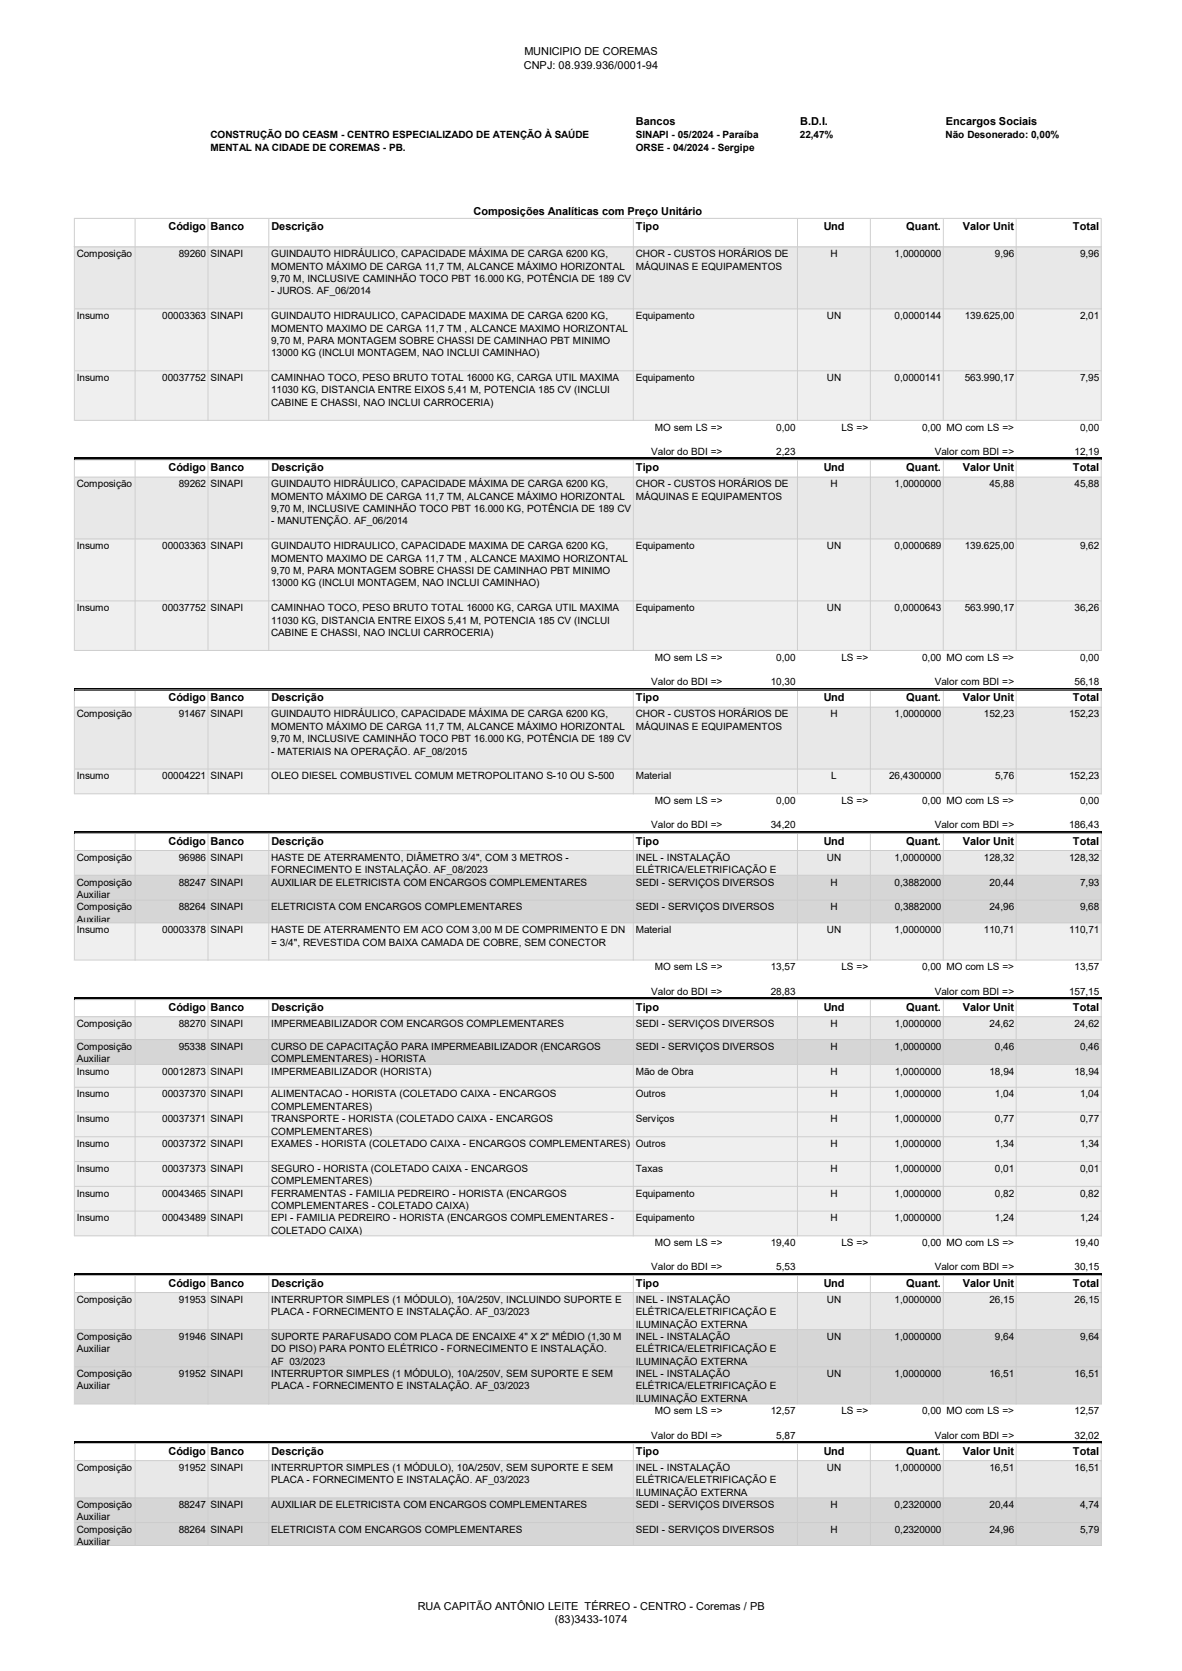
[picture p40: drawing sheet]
<svg xmlns="http://www.w3.org/2000/svg" width="210mm" height="297mm" viewBox="0 0 210 297" stroke-linecap="round" stroke-linejoin="round" font-family="sans-serif">
<defs><g id="words">
<g font-size="1.9">
<text x="93.2" y="9.8">MUNICIPIO DE COREMAS</text>
<text x="93.1" y="12.2">CNPJ: 08.939.936/0001-94</text>
<text x="113" y="22.2">Bancos</text>
<text x="142.2" y="22.2">B.D.I.</text>
<text x="168.1" y="22.2">Encargos Sociais</text>
<text x="29.9" y="40.9">Código Banco</text>
<text x="48.2" y="40.9">Descrição</text>
<text x="84.2" y="38.2">Composições Analíticas com Preço Unitário</text>
<text x="113" y="40.9">Tipo</text>
<text x="146.3" y="40.9">Und</text>
<text x="161" y="40.9">Quant.</text>
<text x="171.1" y="40.9">Valor Unit</text>
<text x="190.6" y="40.9">Total</text>
<text x="29.9" y="83.8">Código Banco</text>
<text x="48.2" y="83.8">Descrição</text>
<text x="113" y="83.8">Tipo</text>
<text x="146.3" y="83.8">Und</text>
<text x="161" y="83.8">Quant.</text>
<text x="171.1" y="83.8">Valor Unit</text>
<text x="190.6" y="83.8">Total</text>
<text x="29.9" y="124.7">Código Banco</text>
<text x="48.2" y="124.7">Descrição</text>
<text x="113" y="124.7">Tipo</text>
<text x="146.3" y="124.7">Und</text>
<text x="161" y="124.7">Quant.</text>
<text x="171.1" y="124.7">Valor Unit</text>
<text x="190.6" y="124.7">Total</text>
<text x="29.9" y="150.2">Código Banco</text>
<text x="48.2" y="150.2">Descrição</text>
<text x="113" y="150.2">Tipo</text>
<text x="146.3" y="150.2">Und</text>
<text x="161" y="150.2">Quant.</text>
<text x="171.1" y="150.2">Valor Unit</text>
<text x="190.6" y="150.2">Total</text>
<text x="29.9" y="179.7">Código Banco</text>
<text x="48.2" y="179.7">Descrição</text>
<text x="113" y="179.7">Tipo</text>
<text x="146.3" y="179.7">Und</text>
<text x="161" y="179.7">Quant.</text>
<text x="171.1" y="179.7">Valor Unit</text>
<text x="190.6" y="179.7">Total</text>
<text x="29.9" y="228.7">Código Banco</text>
<text x="48.2" y="228.7">Descrição</text>
<text x="113" y="228.7">Tipo</text>
<text x="146.3" y="228.7">Und</text>
<text x="161" y="228.7">Quant.</text>
<text x="171.1" y="228.7">Valor Unit</text>
<text x="190.6" y="228.7">Total</text>
<text x="29.9" y="258.6">Código Banco</text>
<text x="48.2" y="258.6">Descrição</text>
<text x="113" y="258.6">Tipo</text>
<text x="146.3" y="258.6">Und</text>
<text x="161" y="258.6">Quant.</text>
<text x="171.1" y="258.6">Valor Unit</text>
<text x="190.6" y="258.6">Total</text>
<text x="74.2" y="286.1">RUA CAPITÃO ANTÔNIO LEITE TÉRREO - CENTRO - Coremas / PB</text>
<text x="98.6" y="288.5">(83)3433-1074</text>
</g>
<g font-size="1.8">
<text x="37.4" y="24.6">CONSTRUÇÃO DO CEASM - CENTRO ESPECIALIZADO DE ATENÇÃO À SAÚDE</text>
<text x="37.4" y="26.9">MENTAL NA CIDADE DE COREMAS - PB.</text>
<text x="112.9" y="24.6">SINAPI - 05/2024 - Paraíba</text>
<text x="112.9" y="26.9">ORSE - 04/2024 - Sergipe</text>
<text x="142.1" y="24.6">22,47%</text>
<text x="168" y="24.6">Não Desonerado: 0,00%</text>
<text x="13.6" y="45.7">Composição</text>
<text x="31.7" y="45.7">89260 SINAPI</text>
<text x="48.2" y="45.7">GUINDAUTO HIDRÁULICO, CAPACIDADE MÁXIMA DE CARGA 6200 KG,</text>
<text x="48.2" y="47.9">MOMENTO MÁXIMO DE CARGA 11,7 TM, ALCANCE MÁXIMO HORIZONTAL</text>
<text x="112.9" y="45.7">CHOR - CUSTOS HORÁRIOS DE</text>
<text x="112.9" y="47.9">MÁQUINAS E EQUIPAMENTOS</text>
<text x="147.6" y="45.7">H</text>
<text x="159" y="45.7">1,0000000</text>
<text x="176.8" y="45.7">9,96</text>
<text x="191.9" y="45.7">9,96</text>
<text x="48.2" y="50.1">9,70 M, INCLUSIVE CAMINHÃO TOCO PBT 16.000 KG, POTÊNCIA DE 189 CV</text>
<text x="48.2" y="52.3">- JUROS. AF_06/2014</text>
<text x="13.6" y="56.7">Insumo</text>
<text x="28.8" y="56.7">00003363 SINAPI</text>
<text x="48.2" y="56.7">GUINDAUTO HIDRAULICO, CAPACIDADE MAXIMA DE CARGA 6200 KG,</text>
<text x="48.2" y="58.9">MOMENTO MAXIMO DE CARGA 11,7 TM , ALCANCE MAXIMO HORIZONTAL</text>
<text x="112.9" y="56.7">Equipamento</text>
<text x="146.9" y="56.7">UN</text>
<text x="159" y="56.7">0,0000144</text>
<text x="171.4" y="56.7">139.625,00</text>
<text x="191.9" y="56.7">2,01</text>
<text x="48.2" y="61.1">9,70 M, PARA MONTAGEM SOBRE CHASSI DE CAMINHAO PBT MINIMO</text>
<text x="48.2" y="63.3">13000 KG (INCLUI MONTAGEM, NAO INCLUI CAMINHAO)</text>
<text x="13.6" y="67.7">Insumo</text>
<text x="28.8" y="67.7">00037752 SINAPI</text>
<text x="48.2" y="67.7">CAMINHAO TOCO, PESO BRUTO TOTAL 16000 KG, CARGA UTIL MAXIMA</text>
<text x="48.2" y="69.9">11030 KG, DISTANCIA ENTRE EIXOS 5,41 M, POTENCIA 185 CV (INCLUI</text>
<text x="112.9" y="67.7">Equipamento</text>
<text x="146.9" y="67.7">UN</text>
<text x="159" y="67.7">0,0000141</text>
<text x="171.4" y="67.7">563.990,17</text>
<text x="191.9" y="67.7">7,95</text>
<text x="48.2" y="72.1">CABINE E CHASSI, NAO INCLUI CARROCERIA)</text>
<text x="116.4" y="76.5">MO sem LS =&gt;</text>
<text x="137.9" y="76.5">0,00</text>
<text x="149.5" y="76.5">LS =&gt;</text>
<text x="163.8" y="76.5">0,00 MO com LS =&gt;</text>
<text x="191.9" y="76.5">0,00</text>
<text x="115.7" y="80.9">Valor do BDI =&gt;</text>
<text x="137.9" y="80.9">2,23</text>
<text x="166.1" y="80.9">Valor com BDI =&gt;</text>
<text x="190.9" y="80.9">12,19</text>
<text x="13.6" y="86.6">Composição</text>
<text x="31.7" y="86.6">89262 SINAPI</text>
<text x="48.2" y="86.6">GUINDAUTO HIDRÁULICO, CAPACIDADE MÁXIMA DE CARGA 6200 KG,</text>
<text x="48.2" y="88.8">MOMENTO MÁXIMO DE CARGA 11,7 TM, ALCANCE MÁXIMO HORIZONTAL</text>
<text x="112.9" y="86.6">CHOR - CUSTOS HORÁRIOS DE</text>
<text x="112.9" y="88.8">MÁQUINAS E EQUIPAMENTOS</text>
<text x="147.6" y="86.6">H</text>
<text x="159" y="86.6">1,0000000</text>
<text x="175.8" y="86.6">45,88</text>
<text x="190.9" y="86.6">45,88</text>
<text x="48.2" y="91">9,70 M, INCLUSIVE CAMINHÃO TOCO PBT 16.000 KG, POTÊNCIA DE 189 CV</text>
<text x="48.2" y="93.2">- MANUTENÇÃO. AF_06/2014</text>
<text x="13.6" y="97.6">Insumo</text>
<text x="28.8" y="97.6">00003363 SINAPI</text>
<text x="48.2" y="97.6">GUINDAUTO HIDRAULICO, CAPACIDADE MAXIMA DE CARGA 6200 KG,</text>
<text x="48.2" y="99.8">MOMENTO MAXIMO DE CARGA 11,7 TM , ALCANCE MAXIMO HORIZONTAL</text>
<text x="112.9" y="97.6">Equipamento</text>
<text x="146.9" y="97.6">UN</text>
<text x="159" y="97.6">0,0000689</text>
<text x="171.4" y="97.6">139.625,00</text>
<text x="191.9" y="97.6">9,62</text>
<text x="48.2" y="102">9,70 M, PARA MONTAGEM SOBRE CHASSI DE CAMINHAO PBT MINIMO</text>
<text x="48.2" y="104.2">13000 KG (INCLUI MONTAGEM, NAO INCLUI CAMINHAO)</text>
<text x="13.6" y="108.6">Insumo</text>
<text x="28.8" y="108.6">00037752 SINAPI</text>
<text x="48.2" y="108.6">CAMINHAO TOCO, PESO BRUTO TOTAL 16000 KG, CARGA UTIL MAXIMA</text>
<text x="48.2" y="110.8">11030 KG, DISTANCIA ENTRE EIXOS 5,41 M, POTENCIA 185 CV (INCLUI</text>
<text x="48.2" y="113">CABINE E CHASSI, NAO INCLUI CARROCERIA)</text>
<text x="112.9" y="108.6">Equipamento</text>
<text x="146.9" y="108.6">UN</text>
<text x="159" y="108.6">0,0000643</text>
<text x="171.4" y="108.6">563.990,17</text>
<text x="190.9" y="108.6">36,26</text>
<text x="116.4" y="117.4">MO sem LS =&gt;</text>
<text x="137.9" y="117.4">0,00</text>
<text x="149.5" y="117.4">LS =&gt;</text>
<text x="163.8" y="117.4">0,00 MO com LS =&gt;</text>
<text x="191.9" y="117.4">0,00</text>
<text x="115.7" y="121.8">Valor do BDI =&gt;</text>
<text x="137" y="121.8">10,30</text>
<text x="166.1" y="121.8">Valor com BDI =&gt;</text>
<text x="190.9" y="121.8">56,18</text>
<text x="13.6" y="127.5">Composição</text>
<text x="31.7" y="127.5">91467 SINAPI</text>
<text x="48.2" y="127.5">GUINDAUTO HIDRÁULICO, CAPACIDADE MÁXIMA DE CARGA 6200 KG,</text>
<text x="48.2" y="129.7">MOMENTO MÁXIMO DE CARGA 11,7 TM, ALCANCE MÁXIMO HORIZONTAL</text>
<text x="48.2" y="131.9">9,70 M, INCLUSIVE CAMINHÃO TOCO PBT 16.000 KG, POTÊNCIA DE 189 CV</text>
<text x="112.9" y="127.5">CHOR - CUSTOS HORÁRIOS DE</text>
<text x="112.9" y="129.7">MÁQUINAS E EQUIPAMENTOS</text>
<text x="147.6" y="127.5">H</text>
<text x="159" y="127.5">1,0000000</text>
<text x="174.8" y="127.5">152,23</text>
<text x="189.9" y="127.5">152,23</text>
<text x="48.2" y="134.1">- MATERIAIS NA OPERAÇÃO. AF_08/2015</text>
<text x="13.6" y="138.5">Insumo</text>
<text x="28.8" y="138.5">00004221 SINAPI</text>
<text x="48.2" y="138.5">OLEO DIESEL COMBUSTIVEL COMUM METROPOLITANO S-10 OU S-500</text>
<text x="112.9" y="138.5">Material</text>
<text x="116.4" y="142.9">MO sem LS =&gt;</text>
<text x="137.9" y="142.9">0,00</text>
<text x="147.7" y="138.5">L</text>
<text x="149.5" y="142.9">LS =&gt;</text>
<text x="158" y="138.5">26,4300000</text>
<text x="163.8" y="142.9">0,00 MO com LS =&gt;</text>
<text x="176.8" y="138.5">5,76</text>
<text x="189.9" y="138.5">152,23</text>
<text x="191.9" y="142.9">0,00</text>
<text x="115.7" y="147.2">Valor do BDI =&gt;</text>
<text x="137" y="147.2">34,20</text>
<text x="166.1" y="147.2">Valor com BDI =&gt;</text>
<text x="190" y="147.2">186,43</text>
<text x="13.6" y="153">Composição</text>
<text x="31.7" y="153">96986 SINAPI</text>
<text x="48.2" y="153">HASTE DE ATERRAMENTO, DIÂMETRO 3/4&quot;, COM 3 METROS -</text>
<text x="48.2" y="155.2">FORNECIMENTO E INSTALAÇÃO. AF_08/2023</text>
<text x="112.9" y="153">INEL - INSTALAÇÃO</text>
<text x="112.9" y="155.2">ELÉTRICA/ELETRIFICAÇÃO E</text>
<text x="146.9" y="153">UN</text>
<text x="159" y="153">1,0000000</text>
<text x="174.8" y="153">128,32</text>
<text x="189.9" y="153">128,32</text>
<text x="13.6" y="157.4">Composição</text>
<text x="13.6" y="159.6">Auxiliar</text>
<text x="13.6" y="161.8">Composição</text>
<text x="31.8" y="157.4">88247 SINAPI</text>
<text x="31.8" y="161.8">88264 SINAPI</text>
<text x="48.2" y="157.4">AUXILIAR DE ELETRICISTA COM ENCARGOS COMPLEMENTARES</text>
<text x="48.2" y="161.8">ELETRICISTA COM ENCARGOS COMPLEMENTARES</text>
<text x="112.9" y="161.8">SEDI - SERVIÇOS DIVERSOS</text>
<text x="112.9" y="157.4">SEDI - SERVIÇOS DIVERSOS</text>
<text x="147.6" y="161.8">H</text>
<text x="147.6" y="157.4">H</text>
<text x="159" y="157.4">0,3882000</text>
<text x="159" y="161.8">0,3882000</text>
<text x="175.8" y="161.8">24,96</text>
<text x="175.8" y="157.4">20,44</text>
<text x="191.9" y="161.8">9,68</text>
<text x="191.9" y="157.4">7,93</text>
<text x="13.6" y="164">Auxiliar</text>
<text x="13.6" y="165.9">Insumo</text>
<text x="28.8" y="165.9">00003378 SINAPI</text>
<text x="48.2" y="165.9">HASTE DE ATERRAMENTO EM ACO COM 3,00 M DE COMPRIMENTO E DN</text>
<text x="112.9" y="165.9">Material</text>
<text x="146.9" y="165.9">UN</text>
<text x="159" y="165.9">1,0000000</text>
<text x="174.8" y="165.9">110,71</text>
<text x="189.9" y="165.9">110,71</text>
<text x="48.2" y="168.1">= 3/4&quot;, REVESTIDA COM BAIXA CAMADA DE COBRE, SEM CONECTOR</text>
<text x="116.4" y="172.5">MO sem LS =&gt;</text>
<text x="136.9" y="172.5">13,57</text>
<text x="149.5" y="172.5">LS =&gt;</text>
<text x="163.8" y="172.5">0,00 MO com LS =&gt;</text>
<text x="190.9" y="172.5">13,57</text>
<text x="115.7" y="176.8">Valor do BDI =&gt;</text>
<text x="137" y="176.8">28,83</text>
<text x="166.1" y="176.8">Valor com BDI =&gt;</text>
<text x="190" y="176.8">157,15</text>
<text x="13.6" y="182.5">Composição</text>
<text x="31.7" y="182.5">88270 SINAPI</text>
<text x="48.2" y="182.5">IMPERMEABILIZADOR COM ENCARGOS COMPLEMENTARES</text>
<text x="112.9" y="182.5">SEDI - SERVIÇOS DIVERSOS</text>
<text x="147.6" y="182.5">H</text>
<text x="159" y="182.5">1,0000000</text>
<text x="175.8" y="182.5">24,62</text>
<text x="190.9" y="182.5">24,62</text>
<text x="13.6" y="186.6">Composição</text>
<text x="13.6" y="188.8">Auxiliar</text>
<text x="13.6" y="191">Insumo</text>
<text x="28.8" y="191">00012873 SINAPI</text>
<text x="31.8" y="186.6">95338 SINAPI</text>
<text x="48.2" y="191">IMPERMEABILIZADOR (HORISTA)</text>
<text x="48.2" y="186.6">CURSO DE CAPACITAÇÃO PARA IMPERMEABILIZADOR (ENCARGOS</text>
<text x="48.2" y="188.8">COMPLEMENTARES) - HORISTA</text>
<text x="112.9" y="191">Mão de Obra</text>
<text x="112.9" y="186.6">SEDI - SERVIÇOS DIVERSOS</text>
<text x="147.6" y="191">H</text>
<text x="147.6" y="186.6">H</text>
<text x="159" y="186.6">1,0000000</text>
<text x="159" y="191">1,0000000</text>
<text x="175.8" y="191">18,94</text>
<text x="176.8" y="186.6">0,46</text>
<text x="190.9" y="191">18,94</text>
<text x="191.9" y="186.6">0,46</text>
<text x="13.6" y="195.1">Insumo</text>
<text x="28.8" y="195.1">00037370 SINAPI</text>
<text x="48.2" y="195.1">ALIMENTACAO - HORISTA (COLETADO CAIXA - ENCARGOS</text>
<text x="48.2" y="197.3">COMPLEMENTARES)</text>
<text x="112.9" y="195.1">Outros</text>
<text x="147.6" y="195.1">H</text>
<text x="159" y="195.1">1,0000000</text>
<text x="176.8" y="195.1">1,04</text>
<text x="191.9" y="195.1">1,04</text>
<text x="13.6" y="199.5">Insumo</text>
<text x="13.6" y="203.9">Insumo</text>
<text x="28.8" y="199.5">00037371 SINAPI</text>
<text x="28.8" y="203.9">00037372 SINAPI</text>
<text x="48.2" y="199.5">TRANSPORTE - HORISTA (COLETADO CAIXA - ENCARGOS</text>
<text x="48.2" y="203.9">EXAMES - HORISTA (COLETADO CAIXA - ENCARGOS COMPLEMENTARES)</text>
<text x="48.2" y="201.7">COMPLEMENTARES)</text>
<text x="112.9" y="199.5">Serviços</text>
<text x="112.9" y="203.9">Outros</text>
<text x="147.6" y="199.5">H</text>
<text x="147.6" y="203.9">H</text>
<text x="159" y="199.5">1,0000000</text>
<text x="159" y="203.9">1,0000000</text>
<text x="176.8" y="199.5">0,77</text>
<text x="176.8" y="203.9">1,34</text>
<text x="191.9" y="199.5">0,77</text>
<text x="191.9" y="203.9">1,34</text>
<text x="13.6" y="208.3">Insumo</text>
<text x="28.8" y="208.3">00037373 SINAPI</text>
<text x="48.2" y="208.3">SEGURO - HORISTA (COLETADO CAIXA - ENCARGOS</text>
<text x="112.9" y="208.3">Taxas</text>
<text x="147.6" y="208.3">H</text>
<text x="159" y="208.3">1,0000000</text>
<text x="176.8" y="208.3">0,01</text>
<text x="191.9" y="208.3">0,01</text>
<text x="13.6" y="212.7">Insumo</text>
<text x="28.8" y="212.7">00043465 SINAPI</text>
<text x="48.2" y="212.7">FERRAMENTAS - FAMILIA PEDREIRO - HORISTA (ENCARGOS</text>
<text x="48.2" y="210.5">COMPLEMENTARES)</text>
<text x="48.2" y="214.9">COMPLEMENTARES - COLETADO CAIXA)</text>
<text x="112.9" y="212.7">Equipamento</text>
<text x="147.6" y="212.7">H</text>
<text x="159" y="212.7">1,0000000</text>
<text x="176.8" y="212.7">0,82</text>
<text x="191.9" y="212.7">0,82</text>
<text x="13.6" y="217.1">Insumo</text>
<text x="28.8" y="217.1">00043489 SINAPI</text>
<text x="48.2" y="217.1">EPI - FAMILIA PEDREIRO - HORISTA (ENCARGOS COMPLEMENTARES -</text>
<text x="48.2" y="219.3">COLETADO CAIXA)</text>
<text x="112.9" y="217.1">Equipamento</text>
<text x="116.4" y="221.5">MO sem LS =&gt;</text>
<text x="136.9" y="221.5">19,40</text>
<text x="147.6" y="217.1">H</text>
<text x="149.5" y="221.5">LS =&gt;</text>
<text x="159" y="217.1">1,0000000</text>
<text x="163.8" y="221.5">0,00 MO com LS =&gt;</text>
<text x="176.8" y="217.1">1,24</text>
<text x="190.9" y="221.5">19,40</text>
<text x="191.9" y="217.1">1,24</text>
<text x="115.7" y="225.8">Valor do BDI =&gt;</text>
<text x="137.9" y="225.8">5,53</text>
<text x="166.1" y="225.8">Valor com BDI =&gt;</text>
<text x="190.9" y="225.8">30,15</text>
<text x="13.6" y="231.6">Composição</text>
<text x="31.7" y="231.6">91953 SINAPI</text>
<text x="48.2" y="231.6">INTERRUPTOR SIMPLES (1 MÓDULO), 10A/250V, INCLUINDO SUPORTE E</text>
<text x="48.2" y="233.8">PLACA - FORNECIMENTO E INSTALAÇÃO. AF_03/2023</text>
<text x="112.9" y="231.6">INEL - INSTALAÇÃO</text>
<text x="112.9" y="233.8">ELÉTRICA/ELETRIFICAÇÃO E</text>
<text x="146.9" y="231.6">UN</text>
<text x="159" y="231.6">1,0000000</text>
<text x="175.8" y="231.6">26,15</text>
<text x="190.9" y="231.6">26,15</text>
<text x="13.6" y="238.2">Composição</text>
<text x="31.8" y="238.2">91946 SINAPI</text>
<text x="48.2" y="238.2">SUPORTE PARAFUSADO COM PLACA DE ENCAIXE 4&quot; X 2&quot; MÉDIO (1,30 M</text>
<text x="112.9" y="236">ILUMINAÇÃO EXTERNA</text>
<text x="112.9" y="238.2">INEL - INSTALAÇÃO</text>
<text x="146.9" y="238.2">UN</text>
<text x="159" y="238.2">1,0000000</text>
<text x="176.8" y="238.2">9,64</text>
<text x="191.9" y="238.2">9,64</text>
<text x="13.6" y="240.4">Auxiliar</text>
<text x="13.6" y="244.8">Composição</text>
<text x="31.8" y="244.8">91952 SINAPI</text>
<text x="48.2" y="244.8">INTERRUPTOR SIMPLES (1 MÓDULO), 10A/250V, SEM SUPORTE E SEM</text>
<text x="48.2" y="240.4">DO PISO) PARA PONTO ELÉTRICO - FORNECIMENTO E INSTALAÇÃO.</text>
<text x="48.2" y="242.6">AF_03/2023</text>
<text x="112.9" y="240.4">ELÉTRICA/ELETRIFICAÇÃO E</text>
<text x="112.9" y="242.6">ILUMINAÇÃO EXTERNA</text>
<text x="112.9" y="244.8">INEL - INSTALAÇÃO</text>
<text x="146.9" y="244.8">UN</text>
<text x="159" y="244.8">1,0000000</text>
<text x="175.8" y="244.8">16,51</text>
<text x="190.9" y="244.8">16,51</text>
<text x="13.6" y="247">Auxiliar</text>
<text x="48.2" y="247">PLACA - FORNECIMENTO E INSTALAÇÃO. AF_03/2023</text>
<text x="112.9" y="247">ELÉTRICA/ELETRIFICAÇÃO E</text>
<text x="112.9" y="249.2">ILUMINAÇÃO EXTERNA</text>
<text x="116.4" y="251.4">MO sem LS =&gt;</text>
<text x="136.9" y="251.4">12,57</text>
<text x="149.5" y="251.4">LS =&gt;</text>
<text x="163.8" y="251.4">0,00 MO com LS =&gt;</text>
<text x="190.9" y="251.4">12,57</text>
<text x="115.7" y="255.7">Valor do BDI =&gt;</text>
<text x="137.9" y="255.7">5,87</text>
<text x="166.1" y="255.7">Valor com BDI =&gt;</text>
<text x="190.9" y="255.7">32,02</text>
<text x="13.6" y="261.5">Composição</text>
<text x="31.7" y="261.5">91952 SINAPI</text>
<text x="48.2" y="261.5">INTERRUPTOR SIMPLES (1 MÓDULO), 10A/250V, SEM SUPORTE E SEM</text>
<text x="48.2" y="263.7">PLACA - FORNECIMENTO E INSTALAÇÃO. AF_03/2023</text>
<text x="112.9" y="261.5">INEL - INSTALAÇÃO</text>
<text x="112.9" y="263.7">ELÉTRICA/ELETRIFICAÇÃO E</text>
<text x="146.9" y="261.5">UN</text>
<text x="159" y="261.5">1,0000000</text>
<text x="175.8" y="261.5">16,51</text>
<text x="190.9" y="261.5">16,51</text>
<text x="13.6" y="268.1">Composição</text>
<text x="31.8" y="268.1">88247 SINAPI</text>
<text x="48.2" y="268.1">AUXILIAR DE ELETRICISTA COM ENCARGOS COMPLEMENTARES</text>
<text x="112.9" y="265.9">ILUMINAÇÃO EXTERNA</text>
<text x="112.9" y="268.1">SEDI - SERVIÇOS DIVERSOS</text>
<text x="147.6" y="268.1">H</text>
<text x="159" y="268.1">0,2320000</text>
<text x="175.8" y="268.1">20,44</text>
<text x="191.9" y="268.1">4,74</text>
<text x="13.6" y="270.3">Auxiliar</text>
<text x="13.6" y="272.5">Composição</text>
<text x="13.6" y="274.7">Auxiliar</text>
<text x="31.8" y="272.5">88264 SINAPI</text>
<text x="48.2" y="272.5">ELETRICISTA COM ENCARGOS COMPLEMENTARES</text>
<text x="112.9" y="272.5">SEDI - SERVIÇOS DIVERSOS</text>
<text x="147.6" y="272.5">H</text>
<text x="159" y="272.5">0,2320000</text>
<text x="175.8" y="272.5">24,96</text>
<text x="191.9" y="272.5">5,79</text>
</g>
</g></defs>
<g fill="#ccc">
<path d="M13.1 38.7h.2v5.3h-.2zM23.9 38.9h.2v5.1h-.2zM36.9 38.9h.1v5.1h-.1zM47.7 38.9h.1v5.1h-.1zM112.4 38.9h.2v5.1h-.2zM141.6 38.9h.2v5.1h-.2zM154.6 38.9h.1v5.1h-.1zM167.5 38.9h.2v5.1h-.2zM180.5 38.9h.1v5.1h-.1zM195.6 38.9h.1v5.1h-.1z" fill-rule="evenodd"/>
<path d="M13.3 38.7h182.4v.2h-182.4zM13.3 43.8h182.4v.2h-182.4z" fill-rule="evenodd"/>
</g>
<path d="M13.4 44.1h182.3v10.8h-182.3z" fill="#dff0d8"/>
<path d="M13.4 54.9h182.3v19.9h-182.3z" fill="#efefef"/>
<path d="M13.4 74.7h182.3v6.9h-182.3z" fill="#fff"/>
<path d="M13.4 81.7h182.3" fill="none" stroke="#dff0d8" stroke-width=".21"/>
<path d="M13.4 81.7h182.3v3.1h-182.3z" fill="#fff"/>
<path d="M13.4 84.8h182.3v11h-182.3z" fill="#dff0d8"/>
<path d="M13.4 95.8h182.3v19.9h-182.3z" fill="#efefef"/>
<path d="M13.4 115.6h182.3v6.9h-182.3z" fill="#fff"/>
<path d="M13.4 122.6h182.3" fill="none" stroke="#dff0d8" stroke-width=".21"/>
<path d="M13.4 122.6h182.3v3.1h-182.3z" fill="#fff"/>
<path d="M13.4 125.7h182.3v11h-182.3z" fill="#dff0d8"/>
<path d="M13.4 136.7h182.3v4.4h-182.3z" fill="#efefef"/>
<path d="M13.4 141.1h182.3v6.9h-182.3z" fill="#fff"/>
<path d="M13.4 148.1h182.3" fill="none" stroke="#dff0d8" stroke-width=".21"/>
<path d="M13.4 148.1h182.3v3.1h-182.3z" fill="#fff"/>
<path d="M13.4 151.2h182.3v4.4h-182.3z" fill="#dff0d8"/>
<path d="M13.4 155.6h182.3v8.5h-182.3z" fill="#d6d6d6"/>
<path d="M13.4 164h182.3v6.7h-182.3z" fill="#efefef"/>
<path d="M13.4 170.6h182.3v6.9h-182.3z" fill="#fff"/>
<path d="M13.4 177.6h182.3" fill="none" stroke="#dff0d8" stroke-width=".21"/>
<path d="M13.4 177.7h182.3v3.1h-182.3z" fill="#fff"/>
<path d="M13.4 180.7h182.3v4.1h-182.3z" fill="#dff0d8"/>
<path d="M13.4 184.8h182.3v4.4h-182.3z" fill="#d6d6d6"/>
<path d="M13.4 189.2h182.3v30.5h-182.3z" fill="#efefef"/>
<path d="M13.4 219.7h182.3v6.9h-182.3z" fill="#fff"/>
<path d="M13.4 226.6h182.3" fill="none" stroke="#dff0d8" stroke-width=".21"/>
<path d="M13.4 226.7h182.3v3.1h-182.3z" fill="#fff"/>
<path d="M13.4 229.7h182.3v6.7h-182.3z" fill="#dff0d8"/>
<path d="M13.4 236.3h182.3v13.3h-182.3z" fill="#d6d6d6"/>
<path d="M13.4 249.6h182.3v6.9h-182.3z" fill="#fff"/>
<path d="M13.4 256.5h182.3" fill="none" stroke="#dff0d8" stroke-width=".21"/>
<path d="M13.4 256.6h182.3v3.1h-182.3z" fill="#fff"/>
<path d="M13.4 259.6h182.3v6.7h-182.3z" fill="#dff0d8"/>
<path d="M13.4 266.2h182.3v8.5h-182.3z" fill="#d6d6d6"/>
<g fill="#ccc">
<path d="M13.1 43.8h.2v31h-.2zM23.9 44h.2v30.8h-.2zM36.9 44h.1v30.8h-.1zM47.7 44h.1v30.8h-.1zM112.4 44h.2v30.8h-.2zM141.6 44h.2v30.8h-.2zM154.6 44h.1v30.8h-.1zM167.5 44h.2v30.8h-.2zM180.5 44h.1v30.8h-.1zM195.6 44h.1v30.8h-.1zM13.1 81.7h.2v34h-.2zM23.9 81.8h.2v33.9h-.2zM36.9 81.8h.1v33.9h-.1zM47.7 81.8h.1v33.9h-.1zM112.4 81.8h.2v33.9h-.2zM141.6 81.8h.2v33.9h-.2zM154.6 81.8h.1v33.9h-.1zM167.5 81.8h.2v33.9h-.2zM180.5 81.8h.1v33.9h-.1zM195.6 81.8h.1v33.9h-.1zM13.1 122.6h.2v18.6h-.2zM23.9 122.7h.2v18.5h-.2zM36.9 122.7h.1v18.5h-.1zM47.7 122.7h.1v18.5h-.1zM112.4 122.7h.2v18.5h-.2zM141.6 122.7h.2v18.5h-.2zM154.6 122.7h.1v18.5h-.1zM167.5 122.7h.2v18.5h-.2zM180.5 122.7h.1v18.5h-.1zM195.6 122.7h.1v18.5h-.1zM13.1 148h.2v22.7h-.2zM23.9 148.2h.2v22.5h-.2zM36.9 148.2h.1v22.5h-.1zM47.7 148.2h.1v22.5h-.1zM112.4 148.2h.2v22.5h-.2zM141.6 148.2h.2v22.5h-.2zM154.6 148.2h.1v22.5h-.1zM167.5 148.2h.2v22.5h-.2zM180.5 148.2h.1v22.5h-.1zM195.6 148.2h.1v22.5h-.1zM13.1 177.6h.2v42.2h-.2zM23.9 177.8h.2v42h-.2zM36.9 177.8h.1v42h-.1zM47.7 177.8h.1v42h-.1zM112.4 177.8h.2v42h-.2zM141.6 177.8h.2v42h-.2zM154.6 177.8h.1v42h-.1zM167.5 177.8h.2v42h-.2zM180.5 177.8h.1v42h-.1zM195.6 177.8h.1v42h-.1zM13.1 226.6h.2v23h-.2zM23.9 226.8h.2v22.8h-.2zM36.9 226.8h.1v22.8h-.1zM47.7 226.8h.1v22.8h-.1zM112.4 226.8h.2v22.8h-.2zM141.6 226.8h.2v22.8h-.2zM154.6 226.8h.1v22.8h-.1zM167.5 226.8h.2v22.8h-.2zM180.5 226.8h.1v22.8h-.1zM195.6 226.8h.1v22.8h-.1zM13.1 256.5h.2v18.3h-.2zM23.9 256.7h.2v18.1h-.2zM36.9 256.7h.1v18.1h-.1zM47.7 256.7h.1v18.1h-.1zM112.4 256.7h.2v18.1h-.2zM141.6 256.7h.2v18.1h-.2zM154.6 256.7h.1v18.1h-.1zM167.5 256.7h.2v18.1h-.2zM180.5 256.7h.1v18.1h-.1zM195.6 256.7h.1v18.1h-.1z" fill-rule="evenodd"/>
<path d="M13.3 43.8h182.4v.2h-182.4zM13.3 54.8h182.4v.2h-182.4zM13.3 65.8h182.4v.2h-182.4zM13.3 74.6h182.4v.2h-182.4z" fill-rule="evenodd"/>
</g>
<path d="M13.2 81.3h182.5v.5h-182.5z" fill="#000"/>
<path d="M13.3 81.7h182.4v.1h-182.4zM13.3 84.7h182.4v.2h-182.4zM13.3 95.7h182.4v.2h-182.4zM13.3 106.7h182.4v.2h-182.4zM13.3 115.5h182.4v.2h-182.4z" fill-rule="evenodd" fill="#ccc"/>
<path d="M13.2 122.2h182.5v.5h-182.5z" fill="#000"/>
<path d="M13.3 122.6h182.4v.1h-182.4zM13.3 125.6h182.4v.2h-182.4zM13.3 136.6h182.4v.2h-182.4zM13.3 141h182.4v.2h-182.4z" fill-rule="evenodd" fill="#ccc"/>
<path d="M13.2 147.7h182.5v.5h-182.5z" fill="#000"/>
<path d="M13.3 148h182.4v.2h-182.4zM13.3 151.1h182.4v.2h-182.4zM13.3 155.5h182.4v.2h-182.4zM13.3 159.9h182.4v.2h-182.4zM13.3 164h182.4v.1h-182.4zM13.3 170.6h182.4v.1h-182.4z" fill-rule="evenodd" fill="#ccc"/>
<path d="M13.2 177.2h182.5v.6h-182.5z" fill="#000"/>
<path d="M13.3 177.6h182.4v.2h-182.4zM13.3 180.6h182.4v.2h-182.4zM13.3 184.7h182.4v.2h-182.4zM13.3 189.1h182.4v.2h-182.4zM13.3 193.2h182.4v.1h-182.4zM13.3 197.6h182.4v.1h-182.4zM13.3 202h182.4v.1h-182.4zM13.3 206.4h182.4v.1h-182.4zM13.3 210.8h182.4v.1h-182.4zM13.3 215.2h182.4v.1h-182.4zM13.3 219.6h182.4v.2h-182.4z" fill-rule="evenodd" fill="#ccc"/>
<path d="M13.2 226.3h182.5v.5h-182.5z" fill="#000"/>
<path d="M13.3 226.6h182.4v.2h-182.4zM13.3 229.7h182.4v.1h-182.4zM13.3 236.3h182.4v.1h-182.4zM13.3 242.9h182.4v.1h-182.4zM13.3 249.5h182.4v.1h-182.4z" fill-rule="evenodd" fill="#ccc"/>
<path d="M13.2 256.2h182.5v.5h-182.5z" fill="#000"/>
<path d="M13.3 256.5h182.4v.2h-182.4zM13.3 259.5h182.4v.2h-182.4zM13.3 266.1h182.4v.2h-182.4zM13.3 270.6h182.4v.1h-182.4zM13.3 274.6h182.4v.2h-182.4z" fill-rule="evenodd" fill="#ccc"/>
<use href="#words"/>
</svg>
